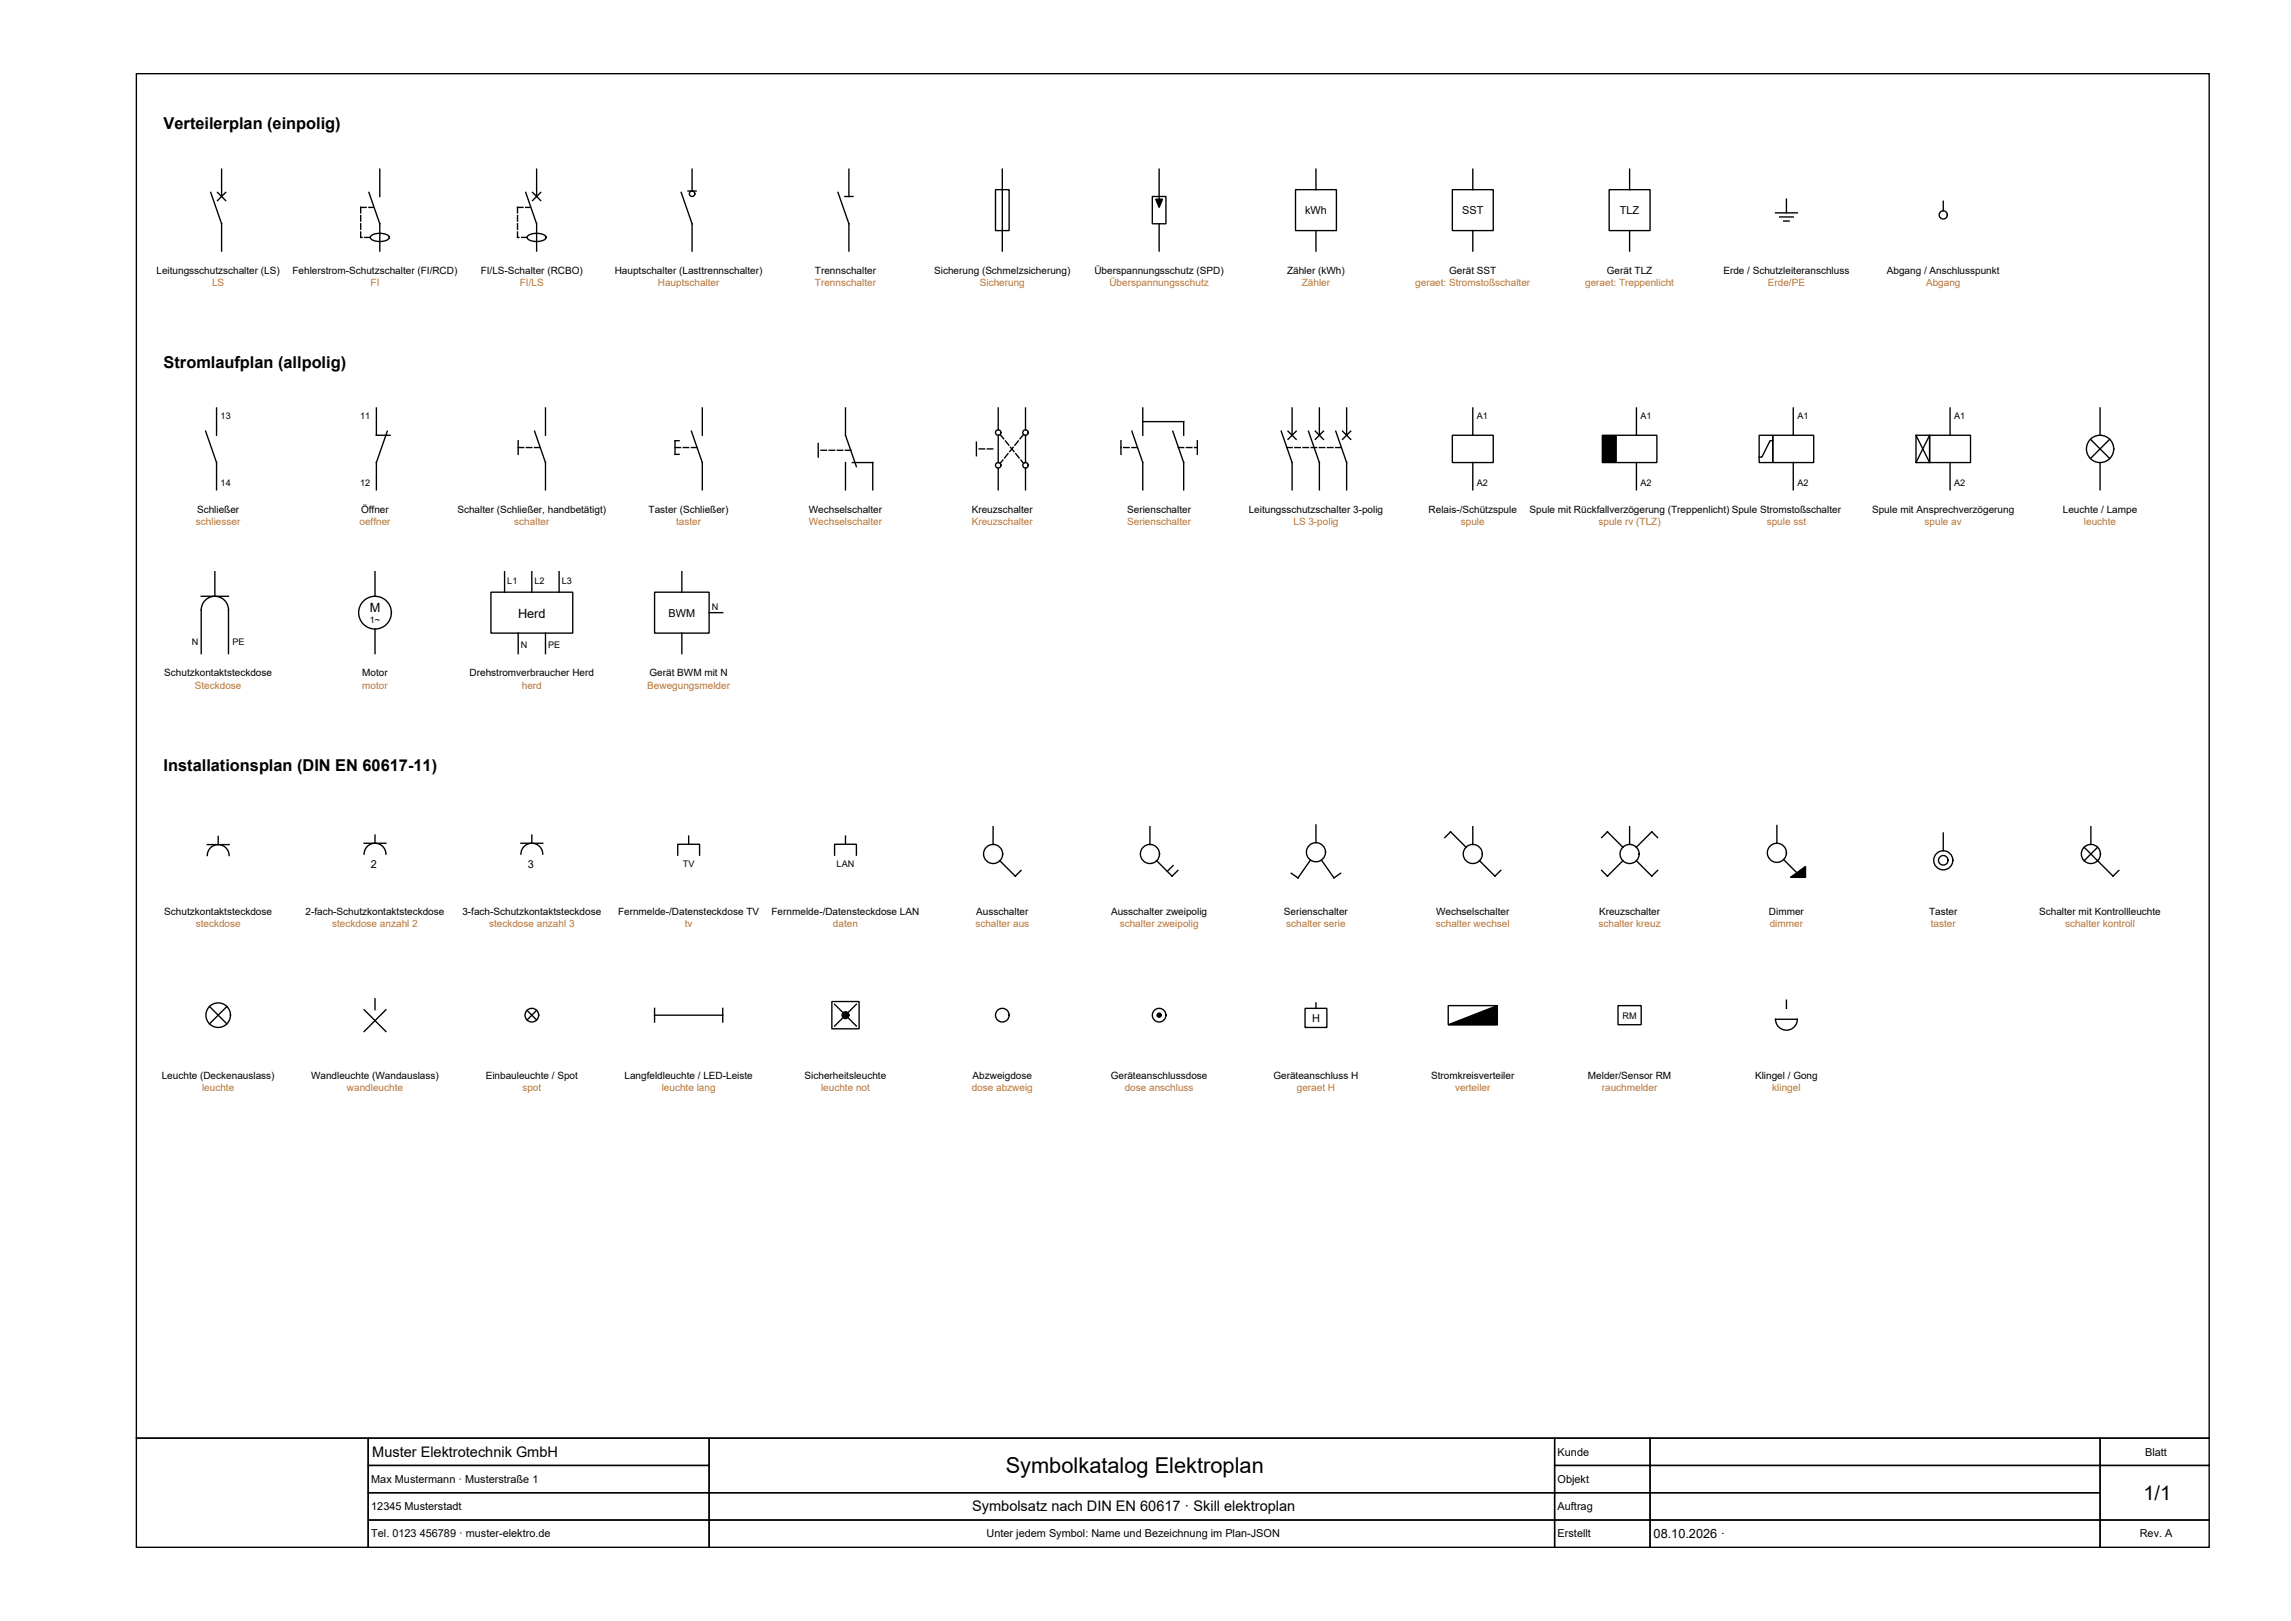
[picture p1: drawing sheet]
<svg xmlns="http://www.w3.org/2000/svg" width="420mm" height="297mm" viewBox="0 0 420 297" stroke-linecap="round" stroke-linejoin="round" font-family="sans-serif">
<defs><g id="words">
<text font-size="4" x="184.4" y="269.9">Symbolkatalog Elektroplan</text>
<text font-size="3.7" x="393" y="274.8">1/1</text>
<g font-size="3">
<text x="30" y="23.7">Verteilerplan (einpolig)</text>
<text x="30" y="67.5">Stromlaufplan (allpolig)</text>
<text x="30" y="141.2">Installationsplan (DIN EN 60617-11)</text>
</g>
<g font-size="2.7">
<text x="68.2" y="266.9">Muster Elektrotechnik GmbH</text>
<text x="178.2" y="276.9">Symbolsatz nach DIN EN 60617 · Skill elektroplan</text>
</g>
<g font-size="2.3">
<text x="67.8" y="112.2">M</text>
<text x="95" y="113.2">Herd</text>
<text x="303.1" y="281.8">08.10.2026 ·</text>
</g>
<g font-size="2">
<text x="239.2" y="39.3">kWh</text>
<text x="268.1" y="39.3">SST</text>
<text x="297" y="39.3">TLZ</text>
<text x="122.6" y="113">BWM</text>
<text x="68" y="159">2</text>
<text x="96.7" y="159">3</text>
<text x="240.5" y="187.3">H</text>
<text x="285.6" y="266.7">Kunde</text>
<text x="393.3" y="266.7">Blatt</text>
<text x="68.1" y="271.7">Max Mustermann · Musterstraße 1</text>
<text x="285.6" y="271.7">Objekt</text>
<text x="68.1" y="276.7">12345 Musterstadt</text>
<text x="68.1" y="281.7">Tel. 0123 456789 · muster-elektro.de</text>
<text x="180.9" y="281.7">Unter jedem Symbol: Name und Bezeichnung im Plan-JSON</text>
<text x="285.6" y="276.7">Auftrag</text>
<text x="285.6" y="281.7">Erstellt</text>
<text x="392.3" y="281.7">Rev. A</text>
</g>
<g font-size="1.8">
<text x="28.7" y="50.2">Leitungsschutzschalter (LS)</text>
<text x="53.6" y="50.2">Fehlerstrom-Schutzschalter (FI/RCD)</text>
<text x="88.1" y="50.2">FI/LS-Schalter (RCBO)</text>
<text x="112.7" y="50.2">Hauptschalter (Lasttrennschalter)</text>
<text x="149.4" y="50.2">Trennschalter</text>
<text x="171.3" y="50.2">Sicherung (Schmelzsicherung)</text>
<text x="200.6" y="50.2">Überspannungsschutz (SPD)</text>
<text x="236" y="50.2">Zähler (kWh)</text>
<text x="265.7" y="50.2">Gerät SST</text>
<text x="294.6" y="50.2">Gerät TLZ</text>
<text x="315.9" y="50.2">Erde / Schutzleiteranschluss</text>
<text x="345.9" y="50.2">Abgang / Anschlusspunkt</text>
<text x="36.1" y="93.9">Schließer</text>
<text x="66.2" y="93.9">Öffner</text>
<text x="83.8" y="93.9">Schalter (Schließer, handbetätigt)</text>
<text x="118.9" y="93.9">Taster (Schließer)</text>
<text x="148.3" y="93.9">Wechselschalter</text>
<text x="178.1" y="93.9">Kreuzschalter</text>
<text x="206.6" y="93.9">Serienschalter</text>
<text x="228.9" y="93.9">Leitungsschutzschalter 3-polig</text>
<text x="261.9" y="93.9">Relais-/Schützspule</text>
<text x="280.4" y="93.9">Spule mit Rückfallverzögerung (Treppenlicht) Spule Stromstoßschalter</text>
<text x="343.2" y="93.9">Spule mit Ansprechverzögerung</text>
<text x="378.2" y="93.9">Leuchte / Lampe</text>
<text x="30.1" y="123.9">Schutzkontaktsteckdose</text>
<text x="66.4" y="123.9">Motor</text>
<text x="86.1" y="123.9">Drehstromverbraucher Herd</text>
<text x="119.1" y="123.9">Gerät BWM mit N</text>
<text x="30.1" y="167.7">Schutzkontaktsteckdose</text>
<text x="56" y="167.7">2-fach-Schutzkontaktsteckdose</text>
<text x="84.8" y="167.7">3-fach-Schutzkontaktsteckdose</text>
<text x="113.3" y="167.7">Fernmelde-/Datensteckdose TV</text>
<text x="141.4" y="167.7">Fernmelde-/Datensteckdose LAN</text>
<text x="179" y="167.7">Ausschalter</text>
<text x="203.7" y="167.7">Ausschalter zweipolig</text>
<text x="235.4" y="167.7">Serienschalter</text>
<text x="263.3" y="167.7">Wechselschalter</text>
<text x="293.1" y="167.7">Kreuzschalter</text>
<text x="324.3" y="167.7">Dimmer</text>
<text x="353.7" y="167.7">Taster</text>
<text x="373.8" y="167.7">Schalter mit Kontrollleuchte</text>
<text x="29.7" y="197.7">Leuchte (Deckenauslass)</text>
<text x="57" y="197.7">Wandleuchte (Wandauslass)</text>
<text x="89" y="197.7">Einbauleuchte / Spot</text>
<text x="114.5" y="197.7">Langfeldleuchte / LED-Leiste</text>
<text x="147.5" y="197.7">Sicherheitsleuchte</text>
<text x="178.3" y="197.7">Abzweigdose</text>
<text x="203.6" y="197.7">Geräteanschlussdose</text>
<text x="233.5" y="197.7">Geräteanschluss H</text>
<text x="262.4" y="197.7">Stromkreisverteiler</text>
<text x="291.1" y="197.7">Melder/Sensor RM</text>
<text x="321.7" y="197.7">Klingel / Gong</text>
</g>
<g font-size="1.8" fill="#b87333">
<text x="38.9" y="52.4">LS</text>
<text x="67.9" y="52.4">FI</text>
<text x="95.3" y="52.4">FI/LS</text>
<text x="120.6" y="52.4">Hauptschalter</text>
<text x="149.4" y="52.4">Trennschalter</text>
<text x="179.6" y="52.4">Sicherung</text>
<text x="203.4" y="52.4">Überspannungsschutz</text>
<text x="238.7" y="52.4">Zähler</text>
<text x="259.5" y="52.4">geraet: Stromstoßschalter</text>
<text x="290.6" y="52.4">geraet: Treppenlicht</text>
<text x="324.1" y="52.4">Erde/PE</text>
<text x="353.1" y="52.4">Abgang</text>
<text x="35.9" y="96.2">schliesser</text>
<text x="65.9" y="96.2">oeffner</text>
<text x="94.3" y="96.2">schalter</text>
<text x="124" y="96.2">taster</text>
<text x="148.3" y="96.2">Wechselschalter</text>
<text x="178.1" y="96.2">Kreuzschalter</text>
<text x="206.6" y="96.2">Serienschalter</text>
<text x="237.1" y="96.2">LS 3-polig</text>
<text x="267.8" y="96.2">spule</text>
<text x="293" y="96.2">spule rv (TLZ)</text>
<text x="323.9" y="96.2">spule sst</text>
<text x="352.8" y="96.2">spule av</text>
<text x="382" y="96.2">leuchte</text>
<text x="35.7" y="126.2">Steckdose</text>
<text x="66.4" y="126.2">motor</text>
<text x="95.7" y="126.2">herd</text>
<text x="118.7" y="126.2">Bewegungsmelder</text>
<text x="35.9" y="169.9">steckdose</text>
<text x="60.9" y="169.9">steckdose anzahl 2</text>
<text x="89.7" y="169.9">steckdose anzahl 3</text>
<text x="125.5" y="169.9">tv</text>
<text x="152.7" y="169.9">daten</text>
<text x="178.8" y="169.9">schalter aus</text>
<text x="205.3" y="169.9">schalter zweipolig</text>
<text x="235.8" y="169.9">schalter serie</text>
<text x="263.2" y="169.9">schalter wechsel</text>
<text x="293" y="169.9">schalter kreuz</text>
<text x="324.4" y="169.9">dimmer</text>
<text x="354" y="169.9">taster</text>
<text x="378.6" y="169.9">schalter kontroll</text>
<text x="37" y="199.9">leuchte</text>
<text x="63.6" y="199.9">wandleuchte</text>
<text x="95.8" y="199.9">spot</text>
<text x="121.3" y="199.9">leuchte lang</text>
<text x="150.5" y="199.9">leuchte not</text>
<text x="178.1" y="199.9">dose abzweig</text>
<text x="206.2" y="199.9">dose anschluss</text>
<text x="237.7" y="199.9">geraet H</text>
<text x="266.7" y="199.9">verteiler</text>
<text x="293.7" y="199.9">rauchmelder</text>
<text x="324.9" y="199.9">klingel</text>
</g>
<g font-size="1.7">
<text x="40.4" y="76.7">13</text>
<text x="66" y="76.7">11</text>
<text x="270.7" y="76.7">A1</text>
<text x="300.7" y="76.7">A1</text>
<text x="329.5" y="76.7">A1</text>
<text x="358.2" y="76.7">A1</text>
<text x="40.4" y="89">14</text>
<text x="66" y="89">12</text>
<text x="270.7" y="89">A2</text>
<text x="300.7" y="89">A2</text>
<text x="329.5" y="89">A2</text>
<text x="358.2" y="89">A2</text>
<text x="93" y="107">L1</text>
<text x="98" y="107">L2</text>
<text x="103" y="107">L3</text>
<text x="130.5" y="111.7">N</text>
<text x="35.1" y="118.2">N</text>
<text x="42.6" y="118.2">PE</text>
<text x="67.8" y="114.1">1~</text>
<text x="95.5" y="118.7">N</text>
<text x="100.5" y="118.7">PE</text>
<text x="125.2" y="158.8">TV</text>
<text x="153.4" y="158.8">LAN</text>
<text x="297.5" y="186.6">RM</text>
</g>
</g></defs>
<g fill="none" stroke="#000" stroke-width=".25">
<path d="M25 13.5h380v250h-380zM38.6 35.3l2 5.7v5M39.9 35.3l1.5 1.5M40.6 31v5M41.4 35.3l-1.5 1.5M67.6 35.3l2 5.7v5M69.6 31v5M96.4 35.3l2 5.7v5M97.6 35.3l1.5 1.5M98.4 31v5M99.1 35.3l-1.5 1.5M124.9 35.3l2 5.7v5"/>
<path d="M126.1 35h1.5M126.9 31v4M153.6 35.3l2 5.7v5M154.9 36h1.5M155.6 31v5M182.5 34.8h2.5v7.5h-2.5zM183.7 31v15M211.2 36h2.5v5h-2.5zM212.5 31v6.3M237.5 34.8h7.5v7.5h-7.5zM241.2 31v3.8M266.2 34.8h7.5v7.5h-7.5z"/>
<path d="M270 31v3.8M295 34.8h7.5v7.5h-7.5zM298.7 31v3.8M325.5 39h4M326.2 39.8h2.5M327.5 36.5v2.5M356.2 36.9v1.7M68 43.3a2.95 2.95 0 0 1 3.3 0l.1 .2a2.03 2.03 0 0 1-2.3 .7 1.2 1.2 0 0 1-1.2-.7zM96.7 43.3a2.95 2.95 0 0 1 3.3 0l.1 .2a2.03 2.03 0 0 1-2.3 .7 1.2 1.2 0 0 1-1.2-.7zM212.5 41v5M241.2 42.3v3.7M270 42.3v3.7"/>
<path d="M298.7 42.3v3.7M327 40.5h1M37.7 79l2 5.7v5M39.7 74.7v5M69 74.7v5h2.5M71 79l-2 5.7v5M98 79l2 5.7v5M100 74.7v5M126.7 79l2 5.7v5M128.7 74.7v5M155 74.7v5l2 5.8M183 74.7v4"/>
<path d="M183 79.7v5M188 74.7v4M188 79.7v5M207.5 79l2 5.7v5M209.5 74.7v5M209.5 77.2h7.5v2.5M215 79l2 5.7v5M234.9 79l2 5.7v5M236.1 79l1.5 1.5M236.9 74.7v5M237.6 79l-1.5 1.5M239.9 79l2 5.7v5"/>
<path d="M241.1 79l1.5 1.5M241.9 74.7v5M242.6 79l-1.5 1.5M244.9 79l2 5.7v5M246.1 79l1.5 1.5M246.9 74.7v5M247.6 79l-1.5 1.5M266.2 79.7h7.5v5h-7.5zM270 74.7v5M296.2 79.7h7.5v5h-7.5zM300 74.7v5M322.5 79.7h2.5v5h-2.5z"/>
<path d="M325 79.7h7.5v5h-7.5zM328.7 74.7v5M351.2 79.7h2.5v5h-2.5zM351.2 79.7l2.5 5M353.7 79.7h7.5v5h-7.5zM353.7 79.7l-2.5 5M357.5 74.7v5M385 74.7v5M95 80.7v2.5M124.5 80.7h-.8v2.5h.8M150 81.2v2.5M155 84.7v5"/>
<path d="M156.2 84.7h3.8v5M179 81v2.5M183 85.7v4M188 85.7v4M205.5 80.7v2.5M219.5 80.7v2.5M270 84.7v5M300 84.7v5M325 80.7h-.5l-1.5 3h-.5M328.7 84.7v5M357.5 84.7v5M383.2 80.5l3.5 3.5"/>
<path d="M385 84.7v5M386.7 80.5l-3.5 3.5M36.9 119.7v-8a2.5 2.5 0 0 1 2.5-2.5 2.5 2.5 0 0 1 2.5 2.5v8M36.9 109.2h5M39.4 104.7v4.5M68.7 104.7v4.5M68.7 115.2v4.5M90 108.5h15v7.5h-15zM92.5 104.7v3.8M95 116v3.7M97.5 104.7v3.8M100 116v3.7"/>
<path d="M102.5 104.7v3.8M120 108.5h10v7.5h-10zM125 104.7v3.8M125 116v3.7M130 112.2h2.5M38 156.7a2 2 0 0 1 2-2 2 2 0 0 1 2 2M38 154.7h4M40 153.2v1.5M66.7 156.5a2 2 0 0 1 2-2 2 2 0 0 1 2 2M66.7 154.5h4M68.7 153v1.5M95.5 156.5a2 2 0 0 1 2-2 2 2 0 0 1 2 2"/>
<path d="M95.5 154.5h4M97.5 153v1.5M124.2 156.7v-2h4v2M126.2 153.2v1.5M153 156.7v-2h4v2M155 153.2v1.5M182.1 151.5v3.2M183.3 157.7l2.8 2.8 1.1-1M210.8 151.5v3.2M212 157.7l2.9 2.8 1-1M215.1 158.6l-1.1 1M240.2 157.6l-2.2 3.3-1.3-.9"/>
<path d="M241.2 151.1v3.3M242.3 157.6l2.2 3.3 1.3-.9M264.9 153.5l1-1.1 2.9 2.8M270 151.5v3.2M271.2 157.7l2.9 2.8 1-1M293.6 153.5l1.1-1.1 2.8 2.8M297.5 157.7l-2.8 2.8-1.1-1M298.7 151.5v3.2M300 157.7l2.8 2.8 1.1-1M303.9 153.5l-1.1-1.1-2.8 2.8M325.7 151.2v3.3M327 157.5l2.8 2.8 1.1-1"/>
<path d="M356.2 152.6v3.3M382.1 155.2l5.3 5.3 1-1M383.3 151.5v3.2M384.6 155.2l-2.5 2.5M38.4 184.4l3.2 3.2M41.6 184.4l-3.2 3.2M66.7 185l4 4M68.7 183v2M70.7 185l-4 4M96.6 185.1l1.8 1.8M98.4 185.1l-1.8 1.8M120 186h12.5"/>
<path d="M120 184.7v2.5M132.5 184.7v2.5M152.5 183.5h5v5h-5zM153 184l4 4M157 184l-4 4M239.2 184.7h4v3.5h-4zM241.2 183.7v1M265.5 184.2h9v3.5h-9zM296.6 184.2h4.3v3.5h-4.3zM325.5 186.7h4a2 2 0 0 1-2 2 2 2 0 0 1-2-2zM327.5 183.2v1.5M25 263.5h42.5v20h-42.5z"/>
<path d="M67.5 263.5h62.5v5h-62.5zM67.5 268.5h62.5v5h-62.5zM67.5 273.5h62.5v5h-62.5zM67.5 278.5h62.5v5h-62.5zM130 263.5h155v10h-155zM130 273.5h155v5h-155zM130 278.5h155v5h-155zM285 263.5h17.5v5h-17.5zM285 268.5h17.5v5h-17.5zM285 273.5h17.5v5h-17.5zM285 278.5h17.5v5h-17.5zM302.5 263.5h82.5v5h-82.5z"/>
<path d="M302.5 268.5h82.5v5h-82.5zM302.5 273.5h82.5v5h-82.5zM302.5 278.5h82.5v5h-82.5zM385 263.5h20v5h-20zM385 268.5h20v10h-20zM385 278.5h20v5h-20z"/>
<circle cx="126.9" cy="35.5" r=".5"/>
<circle cx="356.2" cy="39.4" r=".75"/>
<circle cx="183" cy="79.2" r=".5"/>
<circle cx="188" cy="79.2" r=".5"/>
<circle cx="183" cy="85.2" r=".5"/>
<circle cx="188" cy="85.2" r=".5"/>
<circle cx="385" cy="82.3" r="2.5"/>
<circle cx="68.7" cy="112.3" r="3"/>
<circle cx="182.1" cy="156.5" r="1.75"/>
<circle cx="210.8" cy="156.5" r="1.75"/>
<circle cx="241.2" cy="156.1" r="1.75"/>
<circle cx="270" cy="156.5" r="1.75"/>
<circle cx="298.7" cy="156.5" r="1.75"/>
<circle cx="325.7" cy="156.2" r="1.75"/>
<circle cx="356.2" cy="157.6" r="1.75"/>
<circle cx="356.2" cy="157.6" r=".88"/>
<circle cx="383.3" cy="156.5" r="1.75"/>
<circle cx="40" cy="186" r="2.25"/>
<circle cx="97.5" cy="186" r="1.25"/>
<circle cx="183.7" cy="186" r="1.25"/>
<circle cx="212.5" cy="186" r="1.25"/>
</g>
<g fill="none" stroke="#000" stroke-width=".25" stroke-dasharray="1 .5">
<path d="M66.1 38h2.3M94.9 38h2.2M66.1 43.5v-5.5M67.9 43.5h-1.8M94.9 43.5v-5.5M96.6 43.5h-1.7M183.4 79.6l4.2 5.3M187.6 79.6l-4.2 5.3M99 82h-4M127.7 82h-4M156 82.5h-6M182 82.2h-3"/>
<path d="M208.5 82h-3M216 82h3.5M235.9 82h10"/>
</g>
<g fill="#000" stroke="#000" stroke-width=".25">
<path d="M211.9 36.5h1.2l-.6 1.5zM328.2 160.7l2.8-2v2zM265.5 187.7l9-3.5v3.5z"/>
<path d="M293.7 79.7h2.5v5h-2.5z" fill-rule="evenodd"/>
<circle cx="155" cy="186" r=".63"/>
<circle cx="212.5" cy="186" r=".38"/>
</g>
<use href="#words"/>
</svg>
